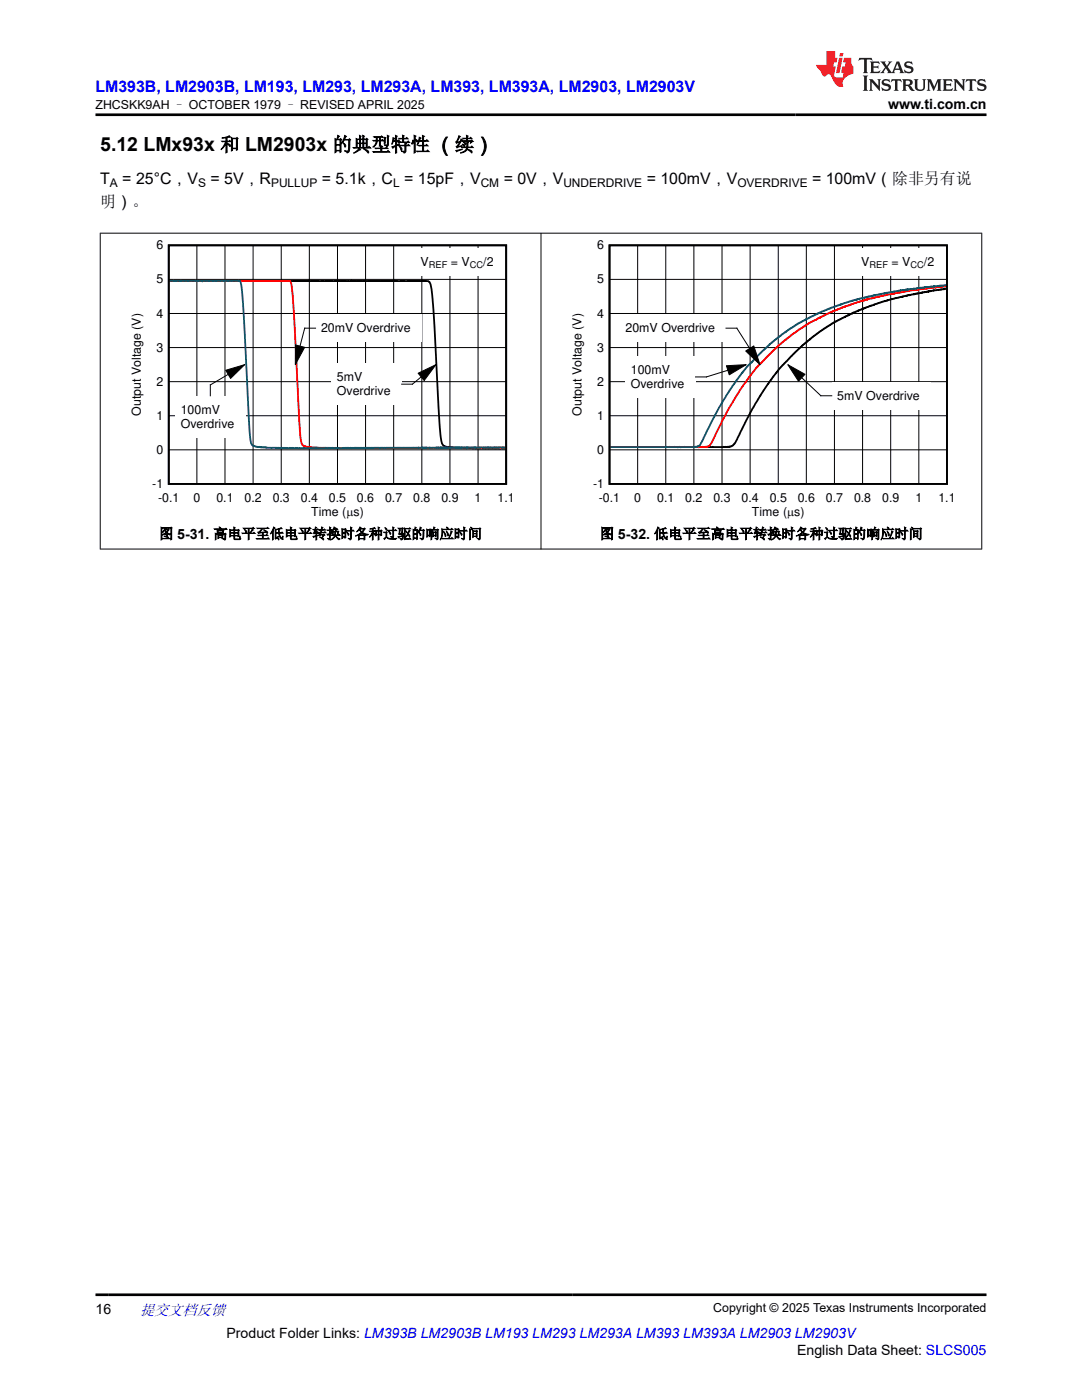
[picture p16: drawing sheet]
<svg xmlns="http://www.w3.org/2000/svg" width="216mm" height="279mm" viewBox="0 0 216 279" stroke-linecap="round" stroke-linejoin="round" font-family="sans-serif">
<defs><g id="words">
<text font-size="3.9" x="20" y="30.2">5.12 LMx93x 和 LM2903x 的典型特性 （续）</text>
<text font-size="3.2" fill="#00f" x="19" y="18.3">LM393B, LM2903B, LM193, LM293, LM293A, LM393, LM393A, LM2903, LM2903V</text>
<g font-size="3.2">
<text x="20" y="41.2">明）。</text>
<text x="20" y="36.7">T</text>
<text x="24.4" y="36.7">= 25°C，V</text>
<text x="42" y="36.7">= 5V，R</text>
<text x="64.2" y="36.7">= 5.1k，C = 15pF，V</text>
<text x="100.5" y="36.7">= 0V，V</text>
<text x="129" y="36.7">= 100mV，V</text>
<text x="162" y="36.7">= 100mV（除非另有说</text>
</g>
<text font-size="3" fill="#00f" x="27.9" y="262.4">提交文档反馈</text>
<g font-size="2.8">
<text x="177.2" y="21.7">www.ti.com.cn</text>
<text x="31.8" y="107.5">图 5-31. 高电平至低电平转换时各种过驱的响应时间</text>
<text x="119.7" y="107.5">图 5-32. 低电平至高电平转换时各种过驱的响应时间</text>
<text x="19" y="262.1">16</text>
<text x="45.2" y="266.9">Product Folder Links: LM393B LM2903B LM193 LM293 LM293A LM393 LM393A LM2903 LM2903V</text>
<text x="159" y="270.3">English Data Sheet: SLCS005</text>
</g>
<g font-size="2.5">
<text x="19" y="21.8">ZHCSKK9AH – OCTOBER 1979 – REVISED APRIL 2025</text>
<text x="31.2" y="49.8">6</text>
<text x="83.9" y="53.1">V</text>
<text x="90" y="53.1">= V</text>
<text x="96.4" y="53.1">/2</text>
<text x="119.2" y="49.8">6</text>
<text x="171.9" y="53.1">V</text>
<text x="177.9" y="53.1">= V</text>
<text x="184.4" y="53.1">/2</text>
<text x="31.2" y="56.6">5</text>
<text x="119.2" y="56.6">5</text>
<text x="31.2" y="63.4">4</text>
<text x="119.2" y="63.4">4</text>
<text x="31.2" y="70.2">3</text>
<text x="64.1" y="66.3">20mV Overdrive</text>
<text x="119.2" y="70.2">3</text>
<text x="124.8" y="66.3">20mV Overdrive</text>
<text x="31.2" y="77">2</text>
<text x="67.2" y="76.1">5mV</text>
<text x="119.2" y="77">2</text>
<text x="125.9" y="74.7">100mV</text>
<text x="125.9" y="77.4">Overdrive</text>
<text x="28.1" y="83" transform="rotate(-90 28.1 83)">Output Voltage (V)</text>
<text x="31.2" y="83.8">1</text>
<text x="36.1" y="82.6">100mV</text>
<text x="67.2" y="78.9">Overdrive</text>
<text x="116.1" y="83" transform="rotate(-90 116.1 83)">Output Voltage (V)</text>
<text x="119.2" y="83.8">1</text>
<text x="167.1" y="79.8">5mV Overdrive</text>
<text x="36.1" y="85.4">Overdrive</text>
<text x="31.2" y="90.6">0</text>
<text x="119.2" y="90.6">0</text>
<text x="30.4" y="97.4">-1</text>
<text x="31.5" y="100.2">-0.1</text>
<text x="38.6" y="100.2">0</text>
<text x="43.2" y="100.2">0.1</text>
<text x="48.8" y="100.2">0.2</text>
<text x="54.4" y="100.2">0.3</text>
<text x="60" y="100.2">0.4</text>
<text x="65.6" y="100.2">0.5</text>
<text x="71.2" y="100.2">0.6</text>
<text x="76.8" y="100.2">0.7</text>
<text x="82.5" y="100.2">0.8</text>
<text x="88.1" y="100.2">0.9</text>
<text x="94.7" y="100.2">1</text>
<text x="99.3" y="100.2">1.1</text>
<text x="118.3" y="97.4">-1</text>
<text x="119.5" y="100.2">-0.1</text>
<text x="126.6" y="100.2">0</text>
<text x="131.1" y="100.2">0.1</text>
<text x="136.7" y="100.2">0.2</text>
<text x="142.4" y="100.2">0.3</text>
<text x="148" y="100.2">0.4</text>
<text x="153.6" y="100.2">0.5</text>
<text x="159.2" y="100.2">0.6</text>
<text x="164.8" y="100.2">0.7</text>
<text x="170.4" y="100.2">0.8</text>
<text x="176" y="100.2">0.9</text>
<text x="182.7" y="100.2">1</text>
<text x="187.2" y="100.2">1.1</text>
<text x="62.1" y="103">Time (Ps)</text>
<text x="150.1" y="103">Time (Ps)</text>
<text x="142.3" y="261.8">Copyright © 2025 Texas Instruments Incorporated</text>
</g>
<g font-size="2.4">
<text x="21.9" y="37.3">A</text>
<text x="39.5" y="37.3">S</text>
<text x="54.1" y="37.3">PULLUP</text>
<text x="78.4" y="37.3">L</text>
<text x="95.9" y="37.3">CM</text>
<text x="112.4" y="37.3">UNDERDRIVE</text>
<text x="147.1" y="37.3">OVERDRIVE</text>
</g>
<g font-size="1.8">
<text x="85.6" y="53.5">REF</text>
<text x="93.7" y="53.5">CC</text>
<text x="173.5" y="53.5">REF</text>
<text x="181.7" y="53.5">CC</text>
</g>
</g></defs>
<path d="M33.7 49h67.3v47.6h-67.3zM33.8 56h6.2l.4 .2 1-.2 43.8 .1a.7 .7 0 0 1 .7 .7l.6 5.3 1 18.1a48.6 48.6 0 0 0 .7 8.3l.3 .5 .4 .2 2.2 .2 9.7 .1" fill="none" stroke="#000" stroke-width=".36"/>
<g fill="none" stroke="#000" stroke-width=".2">
<path d="M33.7 55.8h67.3M39.3 49v47.6M44.9 49v47.6M50.5 49v47.6M56.1 49v47.6M61.7 49v47.6M67.3 49v47.6M72.9 49v47.6M78.6 49v47.6M84.2 49v47.6M89.8 49v47.6M95.4 49v47.6"/>
<path d="M33.7 76.2h67.3M33.7 69.4h67.3M33.7 62.6h67.3M33.7 89.8h67.3M33.7 83h67.3"/>
</g>
<path d="M33.8 56l24 .1a.45 .45 0 0 1 .3 .6l.6 7 .8 15.6a55.5 55.5 0 0 0 .7 9.2l.2 .4 .6 .3 3.2 .2h36.6" fill="none" stroke="#f00" stroke-width=".36"/>
<path d="M33.8 56l10.9 .1v-.1l.1 .1h2.7l.1-.1 .3 .1a24.8 24.8 0 0 1 .7 6.5l.8 16.3a60.9 60.9 0 0 0 .7 9.6l.5 .5 .7 .2h1.6l.2 .2h1.1h2.9l.2 .1 .5-.1 2 .1 2.3-.1 1 .1 1.9-.1 35.8-.1" fill="none" stroke="#105465" stroke-width=".36"/>
<g fill="#fff">
<path d="M82.8 49.4h17.9v5.6h-17.9z" fill-rule="evenodd"/>
<path d="M63 62.7h21.1v5.6h-21.1z" fill-rule="evenodd"/>
</g>
<path d="M58.9 68.8l1.9 .5-1.9 3.5z" fill="#000"/>
<path d="M58.9 68.8l1.9 .5-1.9 3.5zM63 65.5h-2.2l-.9 3.6" fill="none" stroke="#000" stroke-width=".2"/>
<path d="M66.1 72.5h14v8.3h-14z" fill-rule="evenodd" fill="#fff"/>
<path d="M83.4 74.5l3.6-1.7-2.4 3.1z" fill="#000"/>
<path d="M83.4 74.5l3.6-1.7-2.4 3.1zM84 75.2l-1.7 1.5h-2.2" fill="none" stroke="#000" stroke-width=".2"/>
<path d="M35 79h14v8.3h-14z" fill-rule="evenodd" fill="#fff"/>
<path d="M45 73.9l3.8-1.1-2.8 2.7z" fill="#000"/>
<g fill="none" stroke="#000" stroke-width=".2">
<path d="M121.6 55.8h67.4M127.2 49v47.6M132.8 49v47.6M138.5 49v47.6M144.1 49v47.6M149.7 49v47.6M155.3 49v47.6M160.9 49v47.6M166.5 49v47.6M172.1 49v47.6M177.7 49v47.6M183.3 49v47.6"/>
<path d="M42 76.8v2.2M45 73.9l3.8-1.1-2.8 2.7zM45.5 74.7l-3.5 2.1M121.6 76.2h67.4M121.6 69.4h67.4M121.6 62.6h67.4M121.6 89.8h67.4M121.6 83h67.4"/>
</g>
<path d="M121.6 49h67.4v47.6h-67.4zM188.8 57.7l-2.5 .2-4.8 .9-.1 .2-.2-.1-1.3 .4-1.9 .3-4.3 1.4-3.4 1.4-.2 .2-3.2 1.5-3.4 2.1-3.7 3-3.7 3.8-1.3 1.4-3.3 4.8-1.7 3-3 6-.4 .6-.5 .3-.6 .1h-23.5" fill="none" stroke="#000" stroke-width=".36"/>
<path d="M188.8 57.1l-7.6 .9-8.1 1.7-.1 .1-2.2 .6-1.3 .5-1.5 .4-2.6 1.1-3.2 1.7-2.7 1.6-4.5 3.6-3.7 3.7-1.2 1.4-1.7 2.4-2.6 4.1-1.8 3.2-2 4.2-.6 .8-2 .2-17.6-.1" fill="none" stroke="#f00" stroke-width=".36"/>
<path d="M188.8 56.9l-9.1 1-5.2 1-4.4 1.1-4.3 1.4-2.3 1-3.4 1.7-2.4 1.5-4.1 3.1-4.4 4.3-1.1 1.3-2.5 3.6-2.2 3.5-3.3 6.7-.8 1-.4 .1h-17.1" fill="none" stroke="#105465" stroke-width=".36"/>
<path d="M123.7 62.7h21.1v5.6h-21.1z" fill-rule="evenodd" fill="#fff"/>
<path d="M148.8 70l1.6-1 1.2 3.8z" fill="#000"/>
<path d="M144.9 65.5h2.1l2.6 4M148.8 70l1.6-1 1.2 3.8z" fill="none" stroke="#000" stroke-width=".2"/>
<path d="M166 76.2h19.7v5.6h-19.7z" fill-rule="evenodd" fill="#fff"/>
<path d="M157.2 72.8l3.4 1.9-1.3 1.4z" fill="#000"/>
<path d="M157.2 72.8l3.4 1.9-1.3 1.4zM160 75.4l3.8 3.6M163.8 79h2.2" fill="none" stroke="#000" stroke-width=".2"/>
<path d="M124.8 71.1h14v8.3h-14z" fill-rule="evenodd" fill="#fff"/>
<path d="M145 73l3.9-.2-3.4 2z" fill="#000"/>
<path d="M138.8 75.2h2.1M145 73l3.9-.2-3.4 2zM145.2 73.9l-4.2 1.3" fill="none" stroke="#000" stroke-width=".2"/>
<path d="M170.8 49.4h17.8v5.6h-17.8z" fill-rule="evenodd" fill="#fff"/>
<path d="M19.9 46.5h176.1M20 46.5v63.1M107.9 46.5v63.1M195.9 46.5v63.1M19.9 109.6h176.1" fill="none" stroke="#000" stroke-width=".2"/>
<path d="M171.5 11.6l-.2 .5 .5-.2h.6v.1v2.2l-.2 .4h1l-.2-.4v-2.2v-.1h.5l.6 .2-.2-.5zM173.6 12.3l.2 .4v1.5l-.2 .4h1.9l.1-.6a1.08 1.08 0 0 1-1.3 .2v-.7h.6l.4 .2v-.7l-.4 .2h-.6v-.5l.2-.2a1 1 0 0 1 1 .3l-.1-.5zM175.7 12.3l.9 1.1-1 1.2h.9l-.2-.2 .5-.8 .4 .8-.2 .2h1.6l-.2-.2 .2-.5h.9l.1 .5-.1 .2h.9l-.2-.3-.8-2h-.5l-.9 2.2-.9-1.1 .9-1.1h-.8l.2 .2-.4 .6-.4-.6 .2-.2zM179 12.7l.4 1h-.7zM180.7 12.4a.65 .65 0 0 0-.2 .7 .65 .65 0 0 0 .6 .5l.6 .1 .1 .3a.79 .79 0 0 1-.7 .4 .79 .79 0 0 1-.7-.5l.1 .7 .2-.1a.93 .93 0 0 0 1.1 .1 .93 .93 0 0 0 .4-1 1.46 1.46 0 0 0-1.2-.6l-.1-.3a1.09 1.09 0 0 1 1.2 .2l-.2-.6-.1 .1-.5-.2zM172.2 15.1l.2 .4v2.2l-.2 .4h1l-.2-.4v-2.2l.2-.4zM173.4 15.8l.2 .4v1.5l-.2 .4h.8l-.3-.4 .1-1.3 1.6 1.8v-2l.2-.4h-.7l.1 .2 .1 1.1-1.2-1.3zM176.2 15.9a.65 .65 0 0 0-.2 .8 .65 .65 0 0 0 .6 .4l.6 .2 .1 .2a.79 .79 0 0 1-.7 .4 .79 .79 0 0 1-.7-.5l.1 .7 .2-.1a.93 .93 0 0 0 1.1 .1 .93 .93 0 0 0 .4-.9 1.46 1.46 0 0 0-1.2-.6l-.1-.4a1.09 1.09 0 0 1 1.2 .2l-.1-.6-.2 .1-.5-.1zM177.9 15.8l-.1 .6a.63 .63 0 0 1 .8-.3v1.6l-.3 .4h1l-.2-.4v-1.6a.66 .66 0 0 1 .8 .3l-.1-.6zM180 15.8l.2 .4v1.5l-.2 .4h1l-.2-.2-.1-.7h.5l.1 .2a.79 .79 0 0 0 1.2 .6l-1-.9a.61 .61 0 0 0 .6-.6 .61 .61 0 0 0-.5-.7zM180.8 16.1h.1a.47 .47 0 0 1 .5 .1 .47 .47 0 0 1 .1 .5l-.1 .1-.7 .1zM182.3 15.8l.2 .2a2.27 2.27 0 0 0 .4 2 1.04 1.04 0 0 0 1.7-.7v-1.3l.2-.2h-.8l.2 .4v1.1a.6 .6 0 0 1-.6 .6 .6 .6 0 0 1-.6-.6v-1.1l.3-.4zM184.9 15.8l.2 .4v1.5l-.2 .4h.8l-.3-.4v-1.4l.9 1.9 .9-1.9v1.4l-.3 .4h1l-.2-.4v-1.5l.2-.4h-.8l-.7 1.5-.6-1.5zM188.1 15.8l.2 .4v1.5l-.2 .4h1.9l.1-.6a1.09 1.09 0 0 1-1.3 .2v-.7h.6l.4 .2v-.6l-.4 .2h-.6v-.6l.2-.1a1.01 1.01 0 0 1 1 .3l-.1-.6zM190.2 15.8l.3 .4v1.5l-.3 .4h.8l-.2-.4v-1.3l1.6 1.8v-2l.2-.4h-.7l.2 .2v1.1l-1.2-1.3zM192.8 15.8l-.1 .6a.63 .63 0 0 1 .8-.3v1.6l-.3 .4h1l-.2-.4v-1.6a.66 .66 0 0 1 .8 .3l-.1-.6zM195.2 15.9a.65 .65 0 0 0-.2 .8 .65 .65 0 0 0 .6 .4l.6 .2 .2 .2a.79 .79 0 0 1-.7 .4 .79 .79 0 0 1-.7-.5l.1 .7 .2-.1a.93 .93 0 0 0 1 .1 .93 .93 0 0 0 .5-.9 1.46 1.46 0 0 0-1.3-.6v-.4a1.09 1.09 0 0 1 1.2 .2l-.2-.6-.2 .1-.5-.1z" fill="#231f20"/>
<path d="M164.9 10.2v2.8h-2l.1 .3 .8 1a.95 .95 0 0 0 1 .9 .59 .59 0 0 1 .5-.4 .59 .59 0 0 1 .5 .4l.4 .7a1.59 1.59 0 0 0 2.1 1.4 1.61 1.61 0 0 1 1-2.3l1-.3-.1-1.5a1.59 1.59 0 0 1-.3-1.7h-1.5l-.2 .9h.6l-.2 .9h-.5l-.2 1v.2l.4 .1-.1 .9h-.7a.73 .73 0 0 1-1-.7l.3-1.5h-.5l.1-.9h.5l.2-.9h-.5v-1.3zM167.4 11.5l-.6 3.1h.7l.6-3.1zM167.6 10.6l-.1 .6h.7l.1-.6z" fill="#ed1c24"/>
<path d="M19 22.9h177.8M19 258.4h177.8" fill="none" stroke="#000" stroke-width=".53"/>
<use href="#words"/>
</svg>
